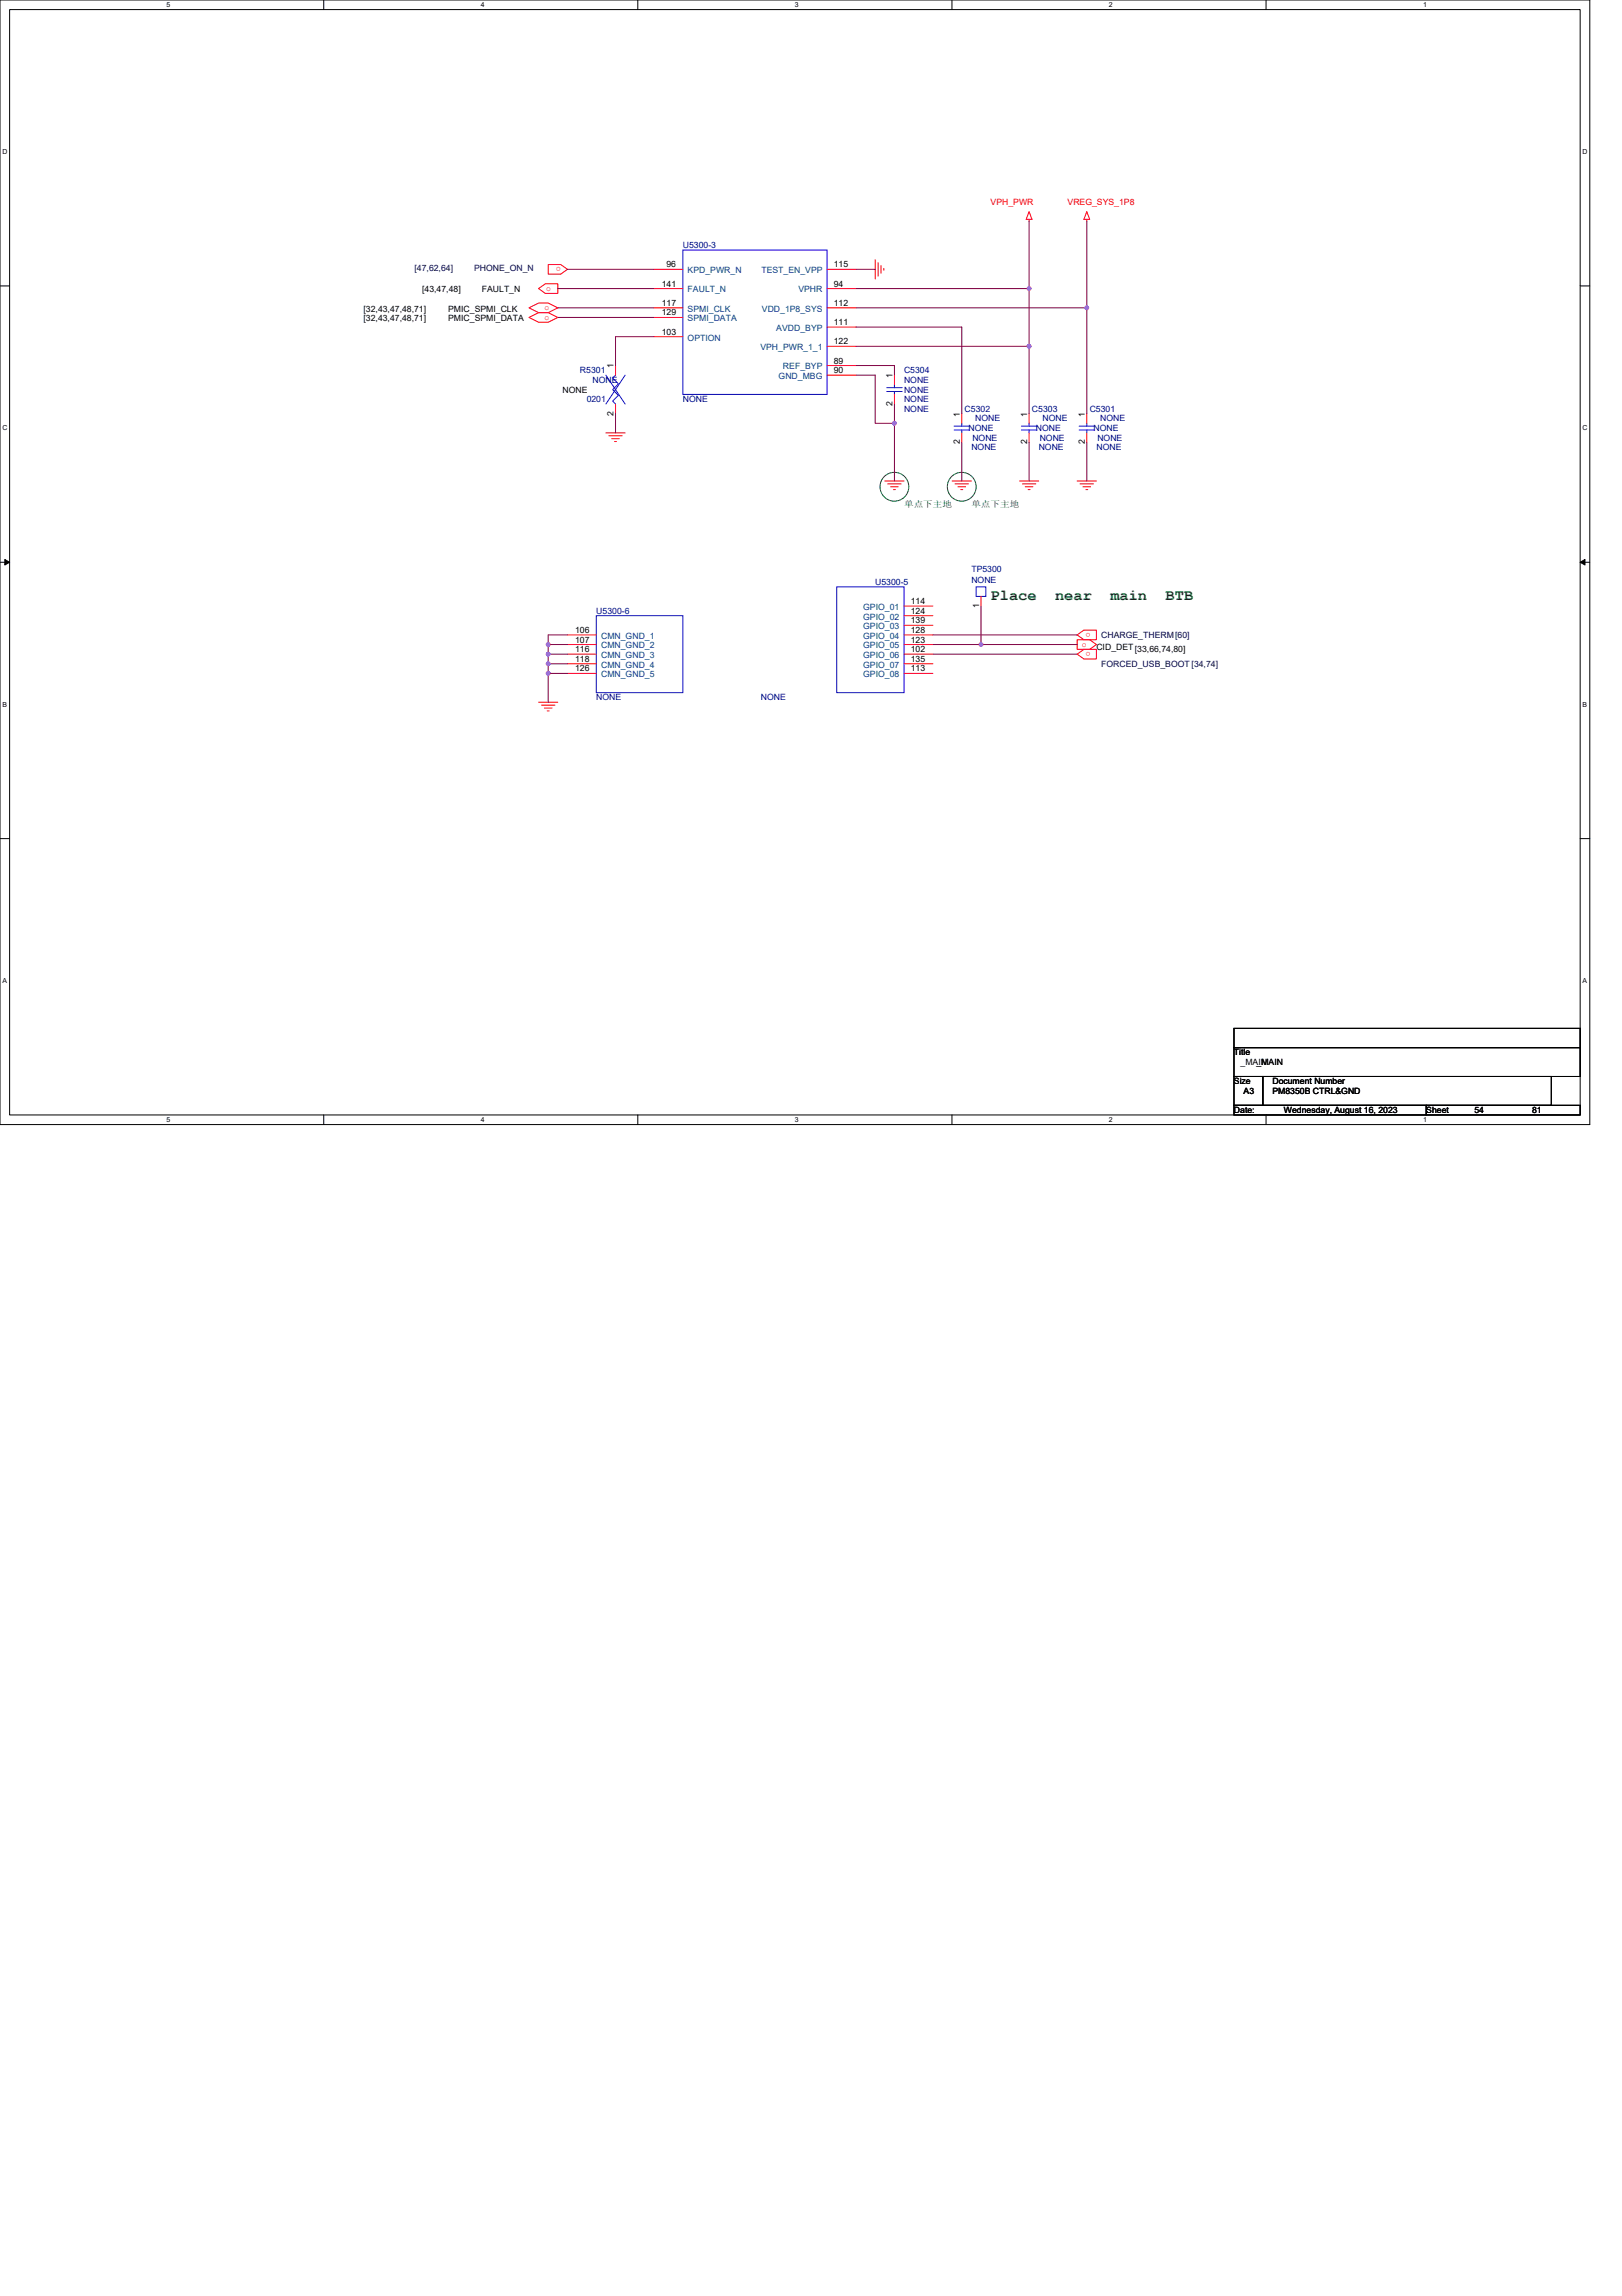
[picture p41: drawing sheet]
<svg xmlns="http://www.w3.org/2000/svg" width="210mm" height="297mm" viewBox="0 0 210 297" stroke-linecap="round" stroke-linejoin="round" font-family="sans-serif">
<defs><g id="words">
<g font-size="2" fill="#008000">
<text x="128.2" y="77.6">Place</text>
<text x="136.5" y="77.6">near</text>
<text x="143.7" y="77.6">main</text>
<text x="150.8" y="77.6">BTB</text>
</g>
<g font-size="1.1" fill="#f00">
<text x="128.2" y="26.5">VPH_PWR</text>
<text x="138.2" y="26.5">VREG_SYS_1P8</text>
<text x="72.6" y="34.5" transform="rotate(-180 72.6 34.5)">o</text>
<text x="70.4" y="40.1">o</text>
<text x="70.4" y="41.3">o</text>
<text x="70.7" y="37.6">o</text>
<text x="140" y="83.7">o</text>
<text x="141.1" y="81.8" transform="rotate(-180 141.1 81.8)">o</text>
<text x="141.1" y="84.3" transform="rotate(-180 141.1 84.3)">o</text>
</g>
<g font-size="1.1" fill="#000040">
<text x="53.6" y="35.1">[47,62,64]</text>
<text x="61.4" y="35.1">PHONE_ON_N</text>
<text x="142.5" y="82.5">CHARGE_THERM[60]</text>
<text x="142.5" y="86.3">FORCED_USB_BOOT [34,74]</text>
</g>
<g font-size="1.1">
<text x="86.3" y="34.6">96</text>
<text x="107.9" y="34.6">115</text>
<text x="47" y="40.3">[32,43,47,48,71]</text>
<text x="47" y="41.6">[32,43,47,48,71]</text>
<text x="54.6" y="37.7">[43,47,48]</text>
<text x="58" y="40.3">PMIC_SPMI_CLK</text>
<text x="58" y="41.6">PMIC_SPMI_DATA</text>
<text x="62.4" y="37.7">FAULT_N</text>
<text x="85.6" y="37.1">141</text>
<text x="85.6" y="39.6">117</text>
<text x="85.6" y="40.8">129</text>
<text x="107.9" y="39.6">112</text>
<text x="107.9" y="37.1">94</text>
<text x="79.4" y="47.7" transform="rotate(-90 79.4 47.7)">1</text>
<text x="85.6" y="43.3">103</text>
<text x="107.9" y="44.5">122</text>
<text x="107.9" y="47">89</text>
<text x="107.9" y="42.1">111</text>
<text x="72.8" y="50.8">NONE</text>
<text x="79.4" y="53.8" transform="rotate(-90 79.4 53.8)">2</text>
<text x="107.9" y="48.3">90</text>
<text x="115.5" y="52.5" transform="rotate(-90 115.5 52.5)">2</text>
<text x="115.5" y="48.9" transform="rotate(-90 115.5 48.9)">1</text>
<text x="124.2" y="53.9" transform="rotate(-90 124.2 53.9)">1</text>
<text x="132.9" y="53.9" transform="rotate(-90 132.9 53.9)">1</text>
<text x="140.4" y="53.9" transform="rotate(-90 140.4 53.9)">1</text>
<text x="124.2" y="57.5" transform="rotate(-90 124.2 57.5)">2</text>
<text x="132.9" y="57.5" transform="rotate(-90 132.9 57.5)">2</text>
<text x="140.4" y="57.5" transform="rotate(-90 140.4 57.5)">2</text>
<text x="74.4" y="81.9">106</text>
<text x="74.4" y="83.1">107</text>
<text x="117.9" y="78.2">114</text>
<text x="117.9" y="79.4">124</text>
<text x="117.9" y="80.6">139</text>
<text x="117.9" y="81.9">128</text>
<text x="117.9" y="83.1">123</text>
<text x="126.7" y="78.7" transform="rotate(-90 126.7 78.7)">1</text>
<text x="74.4" y="84.4">116</text>
<text x="74.4" y="85.6">118</text>
<text x="74.4" y="86.9">126</text>
<text x="117.9" y="84.4">102</text>
<text x="117.9" y="85.6">135</text>
<text x="117.9" y="86.9">113</text>
<text x="141.9" y="84.1">CID_DET[33,66,74,80]</text>
<text x="159.7" y="136.5">Title</text>
<text x="160.5" y="137.8">_MAIN</text>
<text x="162.6" y="137.8">_MAIN</text>
<text x="159.7" y="140.3">Size</text>
<text x="160.9" y="141.5">A3</text>
<text x="164.7" y="140.3">Document Number</text>
<text x="164.7" y="141.5">PM8350B CTRL&amp;GND</text>
<text x="159.7" y="144">Date:</text>
<text x="166.2" y="144">Wednesday, August 16, 2023</text>
<text x="184.6" y="144">Sheet</text>
<text x="190.8" y="144">54</text>
<text x="198.3" y="144">81</text>
</g>
<g font-size="1.1" fill="#000080">
<text x="88.4" y="32.1">U5300-3</text>
<text x="75.1" y="48.3">R5301</text>
<text x="75.9" y="52">0201</text>
<text x="76.7" y="49.5">NONE</text>
<text x="88.4" y="52">NONE</text>
<text x="117" y="48.3">C5304</text>
<text x="117" y="49.5">NONE</text>
<text x="117" y="53.3">NONE</text>
<text x="117" y="52">NONE</text>
<text x="117" y="50.8">NONE</text>
<text x="124.8" y="53.3">C5302</text>
<text x="133.5" y="53.3">C5303</text>
<text x="141" y="53.3">C5301</text>
<text x="125.3" y="55.8">NONE</text>
<text x="125.7" y="58.3">NONE</text>
<text x="125.8" y="57">NONE</text>
<text x="126.2" y="54.5">NONE</text>
<text x="134" y="55.8">NONE</text>
<text x="134.4" y="58.3">NONE</text>
<text x="134.5" y="57">NONE</text>
<text x="134.9" y="54.5">NONE</text>
<text x="141.5" y="55.8">NONE</text>
<text x="141.9" y="58.3">NONE</text>
<text x="142" y="57">NONE</text>
<text x="142.4" y="54.5">NONE</text>
<text x="113.3" y="75.7">U5300-5</text>
<text x="125.7" y="73.9">TP5300</text>
<text x="125.7" y="75.4">NONE</text>
<text x="77.2" y="79.4">U5300-6</text>
<text x="77.2" y="90.6">NONE</text>
<text x="98.5" y="90.6">NONE</text>
</g>
<g font-size="1.1" fill="#004080">
<text x="89" y="35.3">KPD_PWR_N</text>
<text x="98.5" y="35.3">TEST_EN_VPP</text>
<text x="89" y="37.8">FAULT_N</text>
<text x="89" y="40.3">SPMI_CLK</text>
<text x="89" y="41.6">SPMI_DATA</text>
<text x="98.6" y="40.3">VDD_1P8_SYS</text>
<text x="103.3" y="37.8">VPHR</text>
<text x="89" y="44.1">OPTION</text>
<text x="98.4" y="45.3">VPH_PWR_1_1</text>
<text x="100.5" y="42.8">AVDD_BYP</text>
<text x="101.3" y="47.8">REF_BYP</text>
<text x="100.8" y="49">GND_MBG</text>
<text x="77.8" y="82.6">CMN_GND_1</text>
<text x="77.8" y="83.9">CMN_GND_2</text>
<text x="111.7" y="78.9">GPIO_01</text>
<text x="111.7" y="80.2">GPIO_02</text>
<text x="111.7" y="81.4">GPIO_03</text>
<text x="111.7" y="82.6">GPIO_04</text>
<text x="111.7" y="83.9">GPIO_05</text>
<text x="77.8" y="85.1">CMN_GND_3</text>
<text x="77.8" y="86.4">CMN_GND_4</text>
<text x="77.8" y="87.6">CMN_GND_5</text>
<text x="111.7" y="85.1">GPIO_06</text>
<text x="111.7" y="86.4">GPIO_07</text>
<text x="111.7" y="87.6">GPIO_08</text>
</g>
<g font-size="1.1" fill="#008000">
<text x="117" y="65.6">单锚单放单</text>
<text x="125.7" y="65.6">单锚单放单</text>
</g>
<g font-size=".9">
<text x="21.6" y=".9">5</text>
<text x="62.2" y=".9">4</text>
<text x="102.9" y=".9">3</text>
<text x="143.5" y=".9">2</text>
<text x="184.2" y=".9">1</text>
<text x=".3" y="19.9">D</text>
<text x="204.8" y="19.9">D</text>
<text x=".3" y="55.7">C</text>
<text x="204.8" y="55.7">C</text>
<text x=".3" y="91.4">B</text>
<text x="204.8" y="91.4">B</text>
<text x=".3" y="127.2">A</text>
<text x="204.8" y="127.2">A</text>
<text x="21.6" y="145.2">5</text>
<text x="62.2" y="145.2">4</text>
<text x="102.9" y="145.2">3</text>
<text x="143.5" y="145.2">2</text>
<text x="184.2" y="145.2">1</text>
</g>
</g></defs>
<path d="M0 0h205.7v145.5h-205.7zM1.2 1.2h203.3v143h-203.3z" fill="none" stroke="#000" stroke-width=".13"/>
<g fill="#fff">
<path d="M21.6 .1h.5v1h-.5z"/>
<path d="M21.6 144.4h.5v1h-.5z"/>
</g>
<path d="M41.9 0v1.2M41.9 144.2v1.3" fill="none" stroke="#000" stroke-width=".13"/>
<g fill="#fff">
<path d="M62.2 .1h.5v1h-.5z"/>
<path d="M62.2 144.4h.5v1h-.5z"/>
</g>
<path d="M82.5 0v1.2M82.5 144.2v1.3" fill="none" stroke="#000" stroke-width=".13"/>
<g fill="#fff">
<path d="M102.9 .1h.5v1h-.5z"/>
<path d="M102.9 144.4h.5v1h-.5z"/>
</g>
<path d="M123.2 0v1.2M123.2 144.2v1.3" fill="none" stroke="#000" stroke-width=".13"/>
<g fill="#fff">
<path d="M143.5 .1h.5v1h-.5z"/>
<path d="M143.5 144.4h.5v1h-.5z"/>
</g>
<path d="M163.8 0v1.2M163.8 144.2v1.3" fill="none" stroke="#000" stroke-width=".13"/>
<g fill="#fff">
<path d="M184.2 .1h.5v1h-.5z"/>
<path d="M184.2 144.4h.5v1h-.5z"/>
<path d="M.3 19.1h.7v1h-.7z"/>
<path d="M204.8 19.1h.6v1h-.6z"/>
<path d="M.3 54.9h.7v1h-.7z"/>
<path d="M204.8 54.9h.6v1h-.6z"/>
</g>
<path d="M0 37h1.2M204.5 37h1.2" fill="none" stroke="#000" stroke-width=".13"/>
<g fill="#fff">
<path d="M.3 90.6h.6v1h-.6z"/>
<path d="M204.8 90.6h.6v1h-.6z"/>
</g>
<path d="M0 72.7h1.2M.6 72.4l.6 .3-.6 .4zM204.5 72.7l.6-.3v.7zM204.5 72.7h1.2" fill="none" stroke="#000" stroke-width=".13"/>
<path d="M.6 72.4l.6 .3-.6 .4zM204.5 72.7l.6-.3v.7z" fill="#000"/>
<g fill="#fff">
<path d="M.3 126.4h.6v1h-.6z"/>
<path d="M204.8 126.4h.6v1h-.6z"/>
</g>
<path d="M0 108.5h1.2M204.5 108.5h1.2M159.7 133h44.8v2.5h-44.8zM159.7 135.5h44.8v3.8h-44.8zM159.7 139.3h3.7v3.7h-3.7zM163.4 139.3h37.4v3.7h-37.4zM159.7 143h24.9v1.2h-24.9zM184.6 143h19.9v1.2h-19.9z" fill="none" stroke="#000" stroke-width=".13"/>
<g fill="none" stroke="#008000" stroke-width=".13">
<circle cx="115.7" cy="63" r="1.86"/>
<circle cx="124.5" cy="63" r="1.86"/>
</g>
<g fill="none" stroke="#f00" stroke-width=".13">
<path d="M68.5 39.8l1.2-.6h1.2l1.3 .6-1.3 .6h-1.2zM69.7 37.3l.9-.6h1.6v1.3h-1.6zM70.9 34.2h1.7l.8 .6-.8 .7h-1.7zM84.6 34.8h3.8M84.6 37.3h3.8M84.6 39.8h3.8M107 34.8h3.8M107 37.3h3.8M107 39.8h3.8M113.3 33.6v2.5M113.6 34v1.7M114 34.4v.9"/>
<path d="M114.4 34.7v.3M133.2 28.4v.2M133.2 27.4l.3 1h-.7zM140.6 27.4l.4 1h-.7zM140.6 28.4v.2M68.5 41.1l1.2-.7h1.2l1.3 .7-1.3 .6h-1.2zM78.4 56h2.5M78.8 56.4h1.7M79.2 56.8h1M79.5 57.1h.3M79.7 47.3v1.2M79.7 52.3v1.2"/>
<path d="M84.6 41.1h3.8M84.6 43.6h3.8M107 42.3h3.8M107 44.8h3.8M107 47.3h3.8M107 48.5h3.8M115.7 48.5v1.3M115.7 51v1.3M124.5 53.5v1.3M124.5 56v1.2M133.2 53.5v1.3M133.2 56v1.2"/>
<path d="M140.6 53.5v1.3M140.6 56v1.2M114.5 62.2h2.5M114.9 62.6h1.7M115.3 63h.9M115.6 63.3h.3M117 78.4h3.7M117 79.7h3.7M123.2 62.2h2.5M123.6 62.6h1.7M124 63h1M124.3 63.3h.3"/>
<path d="M127 77.2v1.2M131.9 62.2h2.5M132.3 62.6h1.7M132.7 63h1M133 63.3h.3M139.4 62.2h2.5M139.8 62.6h1.7M140.1 63h1M140.5 63.3h.3M69.7 90.9h2.5M70.1 91.2h1.7M70.4 91.6h1"/>
<path d="M70.8 92h.3M73.4 82.1h3.8M73.4 83.4h3.8M73.4 84.6h3.8M73.4 85.9h3.8M73.4 87.1h3.8M117 80.9h3.7M117 82.1h3.7M117 83.4h3.7M117 84.6h3.7M117 85.9h3.7M117 87.1h3.7"/>
<path d="M139.4 84.6l.9-.6h1.6v1.3h-1.6zM139.4 82.1l.9-.6h1.6v1.3h-1.6zM139.4 82.8h1.6l.9 .6-.9 .6h-1.6z"/>
</g>
<g fill="none" stroke="#00f" stroke-width=".13">
<path d="M88.4 32.4h18.6v18.6h-18.6zM78.4 48.5l2.5 3.8M79.7 48.5l-.4 .4 .7 .8-.7 .7 .7 .8-.7 .7 .4 .4M80.9 48.5l-2.5 3.8M114.8 50.2h1.9M114.8 50.7h1.9M115.7 49.8v.4M115.7 50.7v.3M123.5 55.1h2M123.5 55.6h2M124.5 54.8v.3M124.5 55.6v.4"/>
<path d="M132.2 55.1h2M132.2 55.6h2M133.2 54.8v.3M133.2 55.6v.4M139.6 55.1h2M139.6 55.6h2M140.6 54.8v.3M140.6 55.6v.4M77.2 79.7h11.2v9.9h-11.2zM108.3 75.9h8.7v13.7h-8.7zM126.3 75.9h1.3v1.3h-1.3z"/>
</g>
<path d="M72.2 37.3h12.4M72.2 39.8h12.4M73.4 34.8h11.2M110.8 34.8h2.5M133.2 28.6v8.7h-22.4M140.6 28.6v11.2h-29.8M72.2 41.1h12.4M84.6 43.6h-4.9v3.7" fill="none" stroke="#800040" stroke-width=".13"/>
<circle cx="140.6" cy="39.8" r=".24" fill="#f0f"/>
<circle cx="140.6" cy="39.8" r=".24" fill="none" stroke="#f0f" stroke-width=".13"/>
<path d="M140.6 39.8v13.7M110.8 48.5h2.5v6.3h2.4M110.8 44.8h22.4v8.7M110.8 47.3h4.9v1.2M110.8 42.3h13.7v11.2M115.7 52.3v2.5M115.7 54.8v7.4M124.5 57.2v5M133.2 57.2v5M140.6 57.2v5" fill="none" stroke="#800040" stroke-width=".13"/>
<circle cx="115.7" cy="54.8" r=".24" fill="#f0f"/>
<circle cx="115.7" cy="54.8" r=".24" fill="none" stroke="#f0f" stroke-width=".13"/>
<path d="M133.2 37.3v7.5" fill="none" stroke="#800040" stroke-width=".13"/>
<circle cx="133.2" cy="44.8" r=".24" fill="#f0f"/>
<circle cx="133.2" cy="44.8" r=".24" fill="none" stroke="#f0f" stroke-width=".13"/>
<circle cx="133.2" cy="37.3" r=".24" fill="#f0f"/>
<circle cx="133.2" cy="37.3" r=".24" fill="none" stroke="#f0f" stroke-width=".13"/>
<path d="M73.4 82.1h-2.5v1.3" fill="none" stroke="#800040" stroke-width=".13"/>
<circle cx="70.9" cy="83.4" r=".24" fill="#f0f"/>
<circle cx="70.9" cy="83.4" r=".24" fill="none" stroke="#f0f" stroke-width=".13"/>
<path d="M70.9 84.6v1.3M70.9 84.6h2.5M73.4 83.4h-2.5v1.2" fill="none" stroke="#800040" stroke-width=".13"/>
<circle cx="70.9" cy="84.6" r=".24" fill="#f0f"/>
<circle cx="70.9" cy="84.6" r=".24" fill="none" stroke="#f0f" stroke-width=".13"/>
<path d="M73.4 85.9h-2.5v1.2" fill="none" stroke="#800040" stroke-width=".13"/>
<circle cx="70.9" cy="87.1" r=".24" fill="#f0f"/>
<circle cx="70.9" cy="87.1" r=".24" fill="none" stroke="#f0f" stroke-width=".13"/>
<circle cx="70.9" cy="85.9" r=".24" fill="#f0f"/>
<circle cx="70.9" cy="85.9" r=".24" fill="none" stroke="#f0f" stroke-width=".13"/>
<path d="M79.7 53.5v2.5M127 78.4v5h-6.3M73.4 87.1h-2.5v3.8M120.7 84.6h18.7M120.7 82.1h18.7M127 83.4h12.4" fill="none" stroke="#800040" stroke-width=".13"/>
<circle cx="126.9" cy="83.4" r=".24" fill="#f0f"/>
<circle cx="126.9" cy="83.4" r=".24" fill="none" stroke="#f0f" stroke-width=".13"/>
<circle cx="140.6" cy="39.8" r=".24" fill="#f0f"/>
<circle cx="140.6" cy="39.8" r=".24" fill="none" stroke="#f0f" stroke-width=".13"/>
<circle cx="115.7" cy="54.8" r=".24" fill="#f0f"/>
<circle cx="115.7" cy="54.8" r=".24" fill="none" stroke="#f0f" stroke-width=".13"/>
<circle cx="133.2" cy="44.8" r=".24" fill="#f0f"/>
<circle cx="133.2" cy="44.8" r=".24" fill="none" stroke="#f0f" stroke-width=".13"/>
<circle cx="133.2" cy="37.3" r=".24" fill="#f0f"/>
<circle cx="133.2" cy="37.3" r=".24" fill="none" stroke="#f0f" stroke-width=".13"/>
<circle cx="70.9" cy="83.4" r=".24" fill="#f0f"/>
<circle cx="70.9" cy="83.4" r=".24" fill="none" stroke="#f0f" stroke-width=".13"/>
<circle cx="70.9" cy="84.6" r=".24" fill="#f0f"/>
<circle cx="70.9" cy="84.6" r=".24" fill="none" stroke="#f0f" stroke-width=".13"/>
<circle cx="70.9" cy="87.1" r=".24" fill="#f0f"/>
<circle cx="70.9" cy="87.1" r=".24" fill="none" stroke="#f0f" stroke-width=".13"/>
<circle cx="70.9" cy="85.9" r=".24" fill="#f0f"/>
<circle cx="70.9" cy="85.9" r=".24" fill="none" stroke="#f0f" stroke-width=".13"/>
<circle cx="126.9" cy="83.4" r=".24" fill="#f0f"/>
<circle cx="126.9" cy="83.4" r=".24" fill="none" stroke="#f0f" stroke-width=".13"/>
<use href="#words"/>
</svg>
